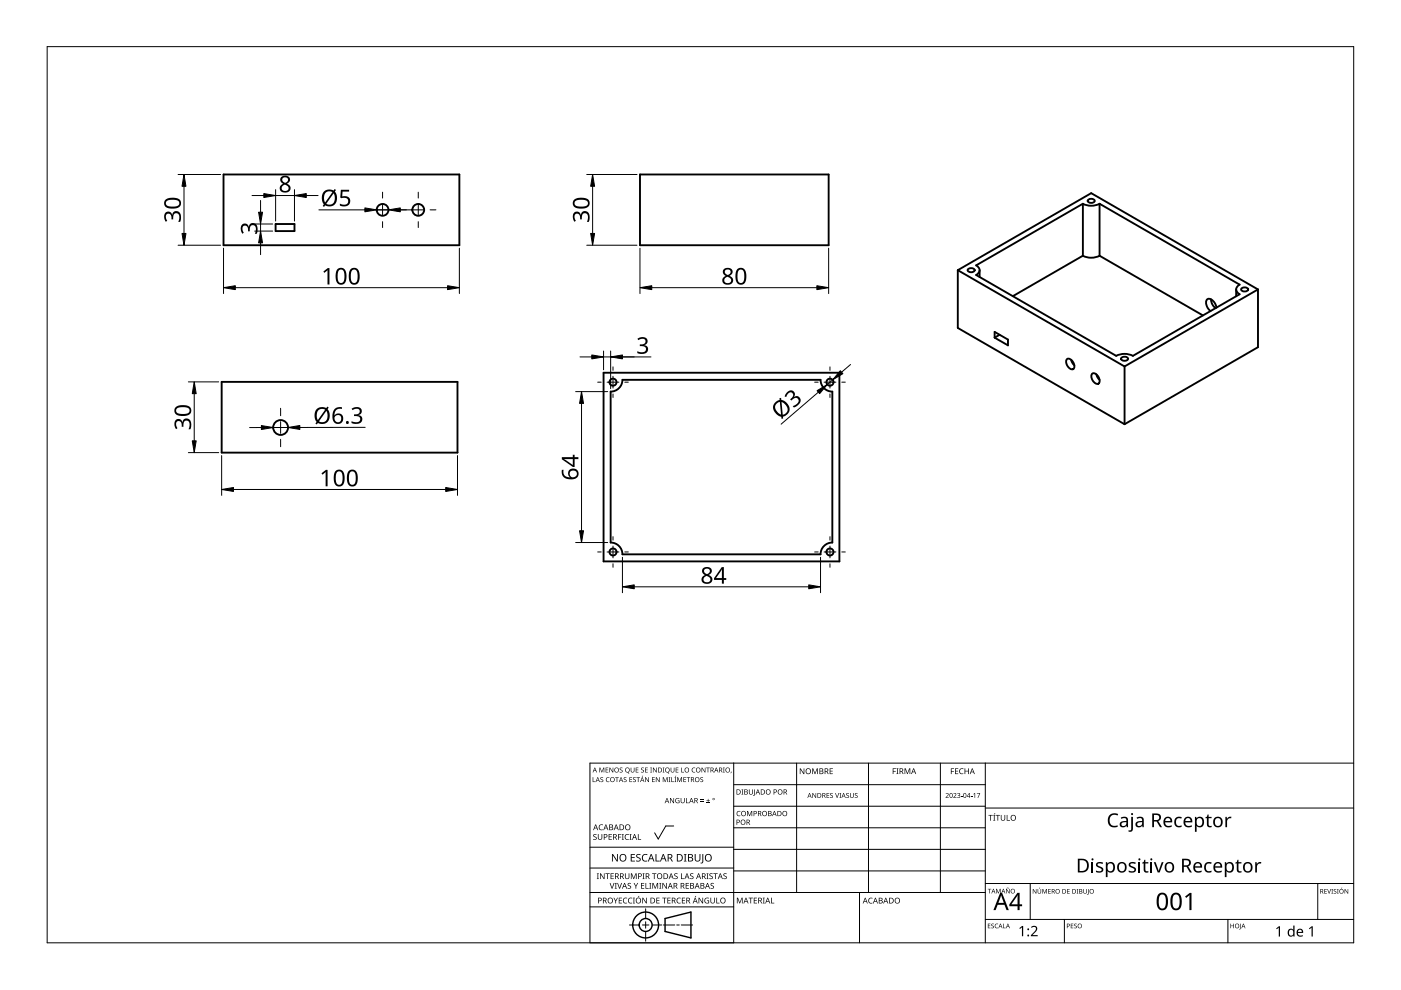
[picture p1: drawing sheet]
<svg xmlns="http://www.w3.org/2000/svg" width="297mm" height="210mm" viewBox="0 0 297 210" stroke-linecap="round" stroke-linejoin="round" font-family="sans-serif">
<g fill="none" stroke="#000" stroke-width=".4">
<path d="M47.4 37h50v15h-50zM135.7 37h40v15h-40zM58.4 47.5h4v1.5h-4zM203.1 57.3v12.2l35.3 20.4M203.1 57.3l28.3-16.3 35.3 20.4M203.1 57.3l35.3 20.4M205.2 57.1l.7-.2a.54 .54 0 0 1 .7 .6l-.7 .2a.54 .54 0 0 1-.7-.6zM207.7 57.3v1.4M229.6 54.2a3.9 3.9 0 0 0 3.5 0M229.6 43.2l-22.6 13.1a1.08 1.08 0 0 1 .7 1 1.08 1.08 0 0 1-.7 1l29.7 17.2a3.9 3.9 0 0 1 3.5 0l22.6-13.1a1.08 1.08 0 0 1-.7-1 1.08 1.08 0 0 1 .7-1.1l-29.7-17.1M229.6 43.2v11M229.6 54.2l-14.9 8.6"/>
<path d="M230.7 42.4l.7-.2a.54 .54 0 0 1 .6 .6l-.6 .2a.54 .54 0 0 1-.7-.6zM233.1 43.2a3.9 3.9 0 0 1-3.5 0M233.1 54.2l21.9 12.7M233.1 43.2v11M128 79h50v40h-50zM210.9 70.4l2.8 1.6v1.2l-2.8-1.6zM211.9 71l-1 .6M226.3 76.1a1.44 1.44 0 0 1 1.2 2.2 1.44 1.44 0 0 1-1.2-2.2zM227.1 76.3l.3 .6 .4 .5M231.6 79.2a1.44 1.44 0 0 1 1.3 2.1 1.44 1.44 0 0 1-1.3-2.1zM232.5 79.4l.2 .6 .4 .5M237.7 75.9l.7-.3a.54 .54 0 0 1 .7 .6l-.7 .3a.54 .54 0 0 1-.7-.6z"/>
<path d="M238.4 77.7v12.2M256.8 63.5l.3 1.1 .6 .7M257.9 65.2a1.88 1.88 0 0 0-1.9-1.8 1.88 1.88 0 0 0 .6 2.6M262.1 61.4v1.4M263.2 61.2l.7-.3a.54 .54 0 0 1 .7 .6l-.7 .3a.54 .54 0 0 1-.7-.6zM266.7 61.4v12.2l-28.3 16.3M266.7 61.4l-28.3 16.3M47 81h50v15h-50zM132 80.5h42a2.5 2.5 0 0 0 2.5 2.5v32a2.5 2.5 0 0 0-2.5 2.5h-42a2.5 2.5 0 0 0-2.5-2.5v-32a2.5 2.5 0 0 0 2.5-2.5z"/>
<circle cx="81.1" cy="44.5" r="1.25"/>
<circle cx="88.7" cy="44.5" r="1.25"/>
<circle cx="59.5" cy="90.6" r="1.58"/>
<circle cx="130" cy="81" r=".75"/>
<circle cx="176" cy="81" r=".75"/>
<circle cx="130" cy="117" r=".75"/>
<circle cx="176" cy="117" r=".75"/>
</g>
<path d="M10 9.9h277v190h-277z" fill="none" stroke="#000" stroke-width=".21"/>
<g fill="none" stroke="#000" stroke-width=".21">
<path d="M125.1 179.6h30.5M142.8 175.1h-1.6l-1.6 2.8-.8-1.3M155.6 161.8v38.1h-30.5v-38.1h161.9M155.6 166.4h53.3M155.6 170.9h53.3M155.6 175.5h53.3M168.9 161.8v27.4M184.1 161.8v27.4M199.4 161.8v27.4M208.9 161.8v38.1M208.9 171.3h78.1M125.1 192.3h30.5"/>
<path d="M125.1 189.2h83.8M125.1 184h30.5M133.5 196.1h2M136.2 196.1h1.4M136.9 192.7v2M136.9 195.4v1.4M136.9 197.5v2M138.3 196.1h2M140.7 196.1h2.4M143.5 196.1h.5M144.4 196.1h2.4M155.6 180.1h53.3"/>
<path d="M155.6 184.7h53.3M182.2 189.2v10.7M208.9 194.9h78.1M208.9 187.3h78.1M218.4 187.3v7.6M225.7 194.9v5M260.3 194.9v5M279.4 187.3v7.6"/>
</g>
<g fill="#000">
<path d="M125.7 164.8h.1v.9h.4v.1h-.5zM125.8 177l.5-.2 .2 .1-.1 .1a.25 .25 0 0 0-.3-.1 .25 .25 0 0 0 0 .4 .4 .4 0 0 1 .4 .3 .4 .4 0 0 1-.2 .5 .4 .4 0 0 1-.5-.2 .27 .27 0 0 0 .5 .1 .27 .27 0 0 0-.1-.5l-.4-.2zM127.1 175l.4-.2 .4 .1-.1 .1a.49 .49 0 0 0-.7 .4 .49 .49 0 0 0 .7 .4 .57 .57 0 0 1-.8 0 .57 .57 0 0 1 0-.8zM127.1 162.7h.2l.3 .9 .3-.9h.2v1.1h-.1v-.9l-.5 .9-.3-.9v.9h-.1zM126.8 176.8h.1v.8a.32 .32 0 0 0 .3 .3 .32 .32 0 0 0 .3-.3v-.8h.2v.8a.47 .47 0 0 1-.5 .5 .47 .47 0 0 1-.4-.5zM127.3 164.9l.4-.1h.2v.1a.25 .25 0 0 0-.4 0 .25 .25 0 0 0-.1 .3 .25 .25 0 0 0 .4 .1 .32 .32 0 0 1 0 .5 .32 .32 0 0 1-.5-.1 .25 .25 0 0 0 .3 .1 .25 .25 0 0 0 .1-.4l-.4-.2zM128.6 164.9l.4-.1h.2v.1a.41 .41 0 0 0-.6 .4 .41 .41 0 0 0 .6 .4 .49 .49 0 0 1-.7-.1 .49 .49 0 0 1 .1-.7zM128.4 162.7h.6v.2h-.5v.3h.5v.1h-.5v.4h.5v.1h-.6zM129 176.8h.7v.2h-.5v.4h.5v.1h-.5v.4h.5v.2h-.7zM129.2 162.7h.2l.5 .9v-.9h.1v1.1h-.1l-.6-.9v.9h-.1zM130.4 164.8h.8v.1h-.3v.9h-.2v-.9h-.3zM131 176.8h.7v.2h-.5v.4h.5v.1h-.5v.6h-.2z"/>
<path d="M131.4 162.8l.4-.1 .2 .1v.1a.25 .25 0 0 0-.4-.1 .25 .25 0 0 0-.1 .4 .25 .25 0 0 0 .4 .1 .32 .32 0 0 1 0 .5 .32 .32 0 0 1-.5-.2 .25 .25 0 0 0 .3 .1 .25 .25 0 0 0 .1-.3l-.4-.3zM131.8 176.8h.5l-.2 .2v.9l.2 .2h-.5l.2-.2v-.9zM132.3 164.9l.3-.1h.2v.1a.25 .25 0 0 0-.3 0 .25 .25 0 0 0-.1 .3 .25 .25 0 0 0 .3 .1 .32 .32 0 0 1 0 .5 .32 .32 0 0 1-.5-.1 .25 .25 0 0 0 .4 .1 .25 .25 0 0 0 0-.4l-.3-.2zM132.6 177l.4-.2 .4 .1-.1 .1a.49 .49 0 0 0-.7 .5 .49 .49 0 0 0 .7 .4 .57 .57 0 0 1-.8 0 .57 .57 0 0 1 .1-.8zM133.5 176.8h.4l-.1 .2v.9l.1 .2h-.4l.1-.2v-.9zM133.4 164.8h.6v.1h-.4v.3h.4v.1h-.4v.4h.4v.1h-.6zM133.7 162.7h.2v.7a.27 .27 0 0 0 .2 .3 .27 .27 0 0 0 .3-.3v-.7h.1v.7a.4 .4 0 0 1-.4 .4 .4 .4 0 0 1-.4-.4zM134.2 164.9l.4-.1h.2v.1a.25 .25 0 0 0-.4 0 .25 .25 0 0 0 0 .3 .25 .25 0 0 0 .3 .1 .32 .32 0 0 1 0 .5 .32 .32 0 0 1-.5-.1 .25 .25 0 0 0 .3 .1 .25 .25 0 0 0 .1-.4l-.4-.2zM135.2 176.8h.2v1.1h.5v.2h-.7zM134.8 162.7h.6v.2h-.5v.3h.4v.1h-.4v.4h.5v.1h-.6zM134.9 164.8h.8v.1h-.3v.9h-.2v-.9h-.3zM136.2 164.5h.2l-.3 .2z"/>
<path d="M136 162.8l.3-.1 .2 .1v.1a.25 .25 0 0 0-.4-.1 .25 .25 0 0 0 0 .4 .25 .25 0 0 0 .3 .1 .32 .32 0 0 1 0 .5 .32 .32 0 0 1-.5-.2 .25 .25 0 0 0 .4 .1 .25 .25 0 0 0 0-.3l-.4-.3zM136.8 162.7h.5v.2h-.4v.3h.4v.1h-.4v.4h.4v.1h-.5zM136.8 164.8h.1l.6 .8v-.8h.1v1h-.2l-.5-.8v.8h-.1zM137.9 162.7h.3l-.1 .1v.9l.1 .1h-.3l.1-.1v-.9zM138.2 164.8h.6v.1h-.4v.3h.4v.1h-.4v.4h.4v.1h-.6zM138.4 162.7h.2l.5 .9v-.9h.1v1.1h-.1l-.6-.9 .1 .9h-.2zM139.1 164.8h.1l.6 .8-.1-.8h.2v1h-.2l-.5-.8v.8h-.1zM140.5 162.7h.4l-.1 .1v.9l.1 .1h-.4l.1-.1v-.9zM140.5 164.8h.2l.3 .8 .4-.8h.2v1h-.2v-.9l-.4 .9-.4-.9v.9h-.1zM141.8 164.8h.3l-.1 .1v.8l.1 .1h-.3l.1-.1v-.8zM142.3 164.8h.2v.9h.4v.1h-.6zM142.1 169.2h.1l.6 .9v-.9h.1v1.1h-.1l-.6-.9v.9h-.1z"/>
<path d="M142.2 162.7h.1v.7a.27 .27 0 0 0 .3 .3 .27 .27 0 0 0 .3-.3v-.7h.1v.7a.4 .4 0 0 1-.4 .4 .4 .4 0 0 1-.4-.4zM143.2 164.5h.2l-.3 .2zM143 164.8h.4l-.1 .1v.8l.1 .1h-.4l.1-.1v-.8zM143.3 169.3l.5-.1 .3 .1-.1 .1a.45 .45 0 0 0-.7 .3 .45 .45 0 0 0 .6 .5v-.4h-.2v-.1h.4v.6a.6 .6 0 0 1-.8-.2 .6 .6 0 0 1 0-.8zM143.3 162.7h.5v.2h-.4v.3h.4v.1h-.4v.4h.4v.1h-.5zM143.6 164.8h.2l.3 .8 .3-.8h.2v1h-.1v-.9l-.5 .9-.3-.9v.9h-.1zM144.4 162.7h.2v1h.4v.1h-.6zM144.3 169.2h.2v.7a.28 .28 0 0 0 .2 .3 .28 .28 0 0 0 .3-.3v-.7h.2v.7a.42 .42 0 0 1-.5 .4 .42 .42 0 0 1-.4-.4zM145.4 169.2h.2v1h.5v.1h-.7zM144.9 164.8h.6v.1h-.5v.3h.4v.1h-.4v.4h.5v.1h-.6zM145.6 164.8h.7v.1h-.3v.9h-.1v-.9h-.3zM146.8 162.9l.3-.2 .3 .1v.1a.41 .41 0 0 0-.6 .4 .41 .41 0 0 0 .6 .3 .49 .49 0 0 1-.7 0 .49 .49 0 0 1 .1-.7z"/>
<path d="M148.5 169.9h.7v.1h-.7zM148.5 169.5h.7v.2h-.7zM148.5 164.9l.4-.1h.2l-.1 .1a.25 .25 0 0 0-.3 0 .25 .25 0 0 0-.1 .3 .25 .25 0 0 0 .4 .1 .32 .32 0 0 1-.1 .5 .32 .32 0 0 1-.4-.1 .25 .25 0 0 0 .3 .1 .25 .25 0 0 0 .1-.4l-.4-.2zM148.7 162.7h.2l.5 .9v-.9h.2v1.1h-.2l-.5-.9v.9h-.2zM149.8 170.2h.7v.1h-.7zM149.7 162.7h.8v.2h-.3v.9h-.2v-.9h-.3zM150.1 169.4l.1 .3h.3l-.3 .1v.3l-.1-.3h-.3l.3-.1zM153.3 162.7h.4l-.2 .1v.9l.2 .1h-.4l.1-.1v-.9zM155 163.6h.1l-.2 .4zM156.3 172.1l.4-.2 .3 .1-.1 .1a.44 .44 0 0 0-.6 .4 .44 .44 0 0 0 .7 .4 .52 .52 0 0 1-.8-.1 .52 .52 0 0 1 .1-.7zM157.2 167.4h.4l-.1 .1v.9l.1 .1h-.4l.1-.1v-.9zM158.4 171.9h.2l.3 .9 .4-.9h.2v1.1h-.2l.1-.9-.5 .9-.4-.9v.9h-.1z"/>
<path d="M158.8 167.4h.1v.7a.28 .28 0 0 0 .3 .3 .28 .28 0 0 0 .3-.3v-.7h.1v.7a.42 .42 0 0 1-.4 .4 .42 .42 0 0 1-.4-.4zM159.9 167.4h.1v1.1l-.3 .3-.1-.2 .3-.1zM169.6 162.9h.2l.6 1v-1h.1v1.2h-.1l-.7-1v1h-.1zM172.2 162.9h.2l.4 1 .4-1h.2v1.2h-.1v-1l-.4 1h-.2l-.4-1v1h-.1zM172.2 168.1h.2l.5 .9v-.9h.1v1.1h-.1l-.6-.9 .1 .9h-.2zM175.2 168.1h.6v.2h-.4v.3h.4v.1h-.4v.4h.4v.1h-.6zM175.9 162.9h.7v.1h-.5v.4h.4v.2h-.4v.4h.5v.1h-.7zM176 168.2l.4-.1 .2 .1v.1a.25 .25 0 0 0-.4-.1 .25 .25 0 0 0-.1 .4 .25 .25 0 0 0 .4 .1 .32 .32 0 0 1 0 .5 .32 .32 0 0 1-.5-.2 .25 .25 0 0 0 .3 .1 .25 .25 0 0 0 .1-.3l-.4-.3zM177.1 168.1h.1l.3 .9 .3-.9h.1l-.3 1.1h-.2zM178 168.1h.3l-.1 .1 .1 1h-.3l.1-.1zM179.5 168.2l.3-.1 .2 .1v.1a.25 .25 0 0 0-.4-.1 .25 .25 0 0 0 0 .4 .25 .25 0 0 0 .3 .1 .32 .32 0 0 1 0 .5 .32 .32 0 0 1-.5-.2 .25 .25 0 0 0 .3 .1 .25 .25 0 0 0 .1-.3l-.4-.3zM180.2 168.1h.2v.7a.26 .26 0 0 0 .2 .3 .26 .26 0 0 0 .3-.3v-.7h.1v.7a.39 .39 0 0 1-.4 .4 .39 .39 0 0 1-.4-.4z"/>
<path d="M181.3 168.2l.3-.1 .2 .1v.1a.25 .25 0 0 0-.3-.1 .25 .25 0 0 0-.1 .4 .25 .25 0 0 0 .3 .1 .32 .32 0 0 1 0 .5 .32 .32 0 0 1-.5-.2 .25 .25 0 0 0 .4 .1 .25 .25 0 0 0 0-.3l-.3-.3zM189.3 162.9h.6v.1h-.5v.5h.5v.1h-.5v.5h-.1zM190.1 162.9h.4l-.1 .1v1l.1 .1h-.4l.1-.1v-1zM191.8 162.9h.2l.4 1 .4-1h.2v1.2h-.2l.1-1-.5 1h-.1l-.4-1.1v1.1h-.1zM200.5 168.3a.37 .37 0 0 1 .6 0 .37 .37 0 0 1-.2 .5l-.3 .3h.6v.1h-.7l.3-.4a.27 .27 0 0 0 .2-.4 .27 .27 0 0 0-.4-.1zM201.6 162.9h.7v.1h-.5v.5h.4v.1h-.4v.5h-.2zM202.1 168.3a.37 .37 0 0 1 .6 0 .37 .37 0 0 1-.2 .5l-.2 .3h.5v.1h-.7l.3-.4a.27 .27 0 0 0 .3-.4 .27 .27 0 0 0-.5-.1zM202.5 162.9h.7v.1h-.6v.4h.5v.2h-.5v.4h.6v.1h-.7zM202.9 168.2a.32 .32 0 0 1 .5-.1 .32 .32 0 0 1 0 .5 .33 .33 0 0 1 .1 .6 .33 .33 0 0 1-.6-.2 .26 .26 0 0 0 .4 .1 .26 .26 0 0 0 .1-.4l-.3-.1a.23 .23 0 0 0 .3-.1 .23 .23 0 0 0-.1-.3 .23 .23 0 0 0-.3 .1zM203.7 168.7h.4v.1h-.4zM203.5 163.1l.5-.2 .3 .1-.1 .1a.49 .49 0 0 0-.7 .4 .49 .49 0 0 0 .7 .5 .57 .57 0 0 1-.8-.1 .57 .57 0 0 1 .1-.8zM204.5 162.9h.2v.5h.6v-.5h.1v1.2h-.1v-.5h-.6v.5h-.2z"/>
<path d="M205.8 168.7h.4v.1h-.4zM206.4 168.4l.3-.3v1.1h-.1v-.9zM207.1 168.1h.7l-.4 1.1h-.1l.4-.9h-.6zM209.6 172.8h.9v.1h-.4v1.1h-.1v-1.1h-.4zM210.9 172.4h.1l-.3 .3zM210.6 172.8h.4l-.1 .1v1l.1 .1h-.4l.1-.1v-1zM211.1 172.8h.9v.1h-.4v1.1h-.1v-1.1h-.4zM212.2 172.8h.1v.8a.32 .32 0 0 0 .4 .3 .32 .32 0 0 0 .3-.3v-.8h.1v.8a.47 .47 0 0 1-.4 .4 .47 .47 0 0 1-.5-.4zM213.4 172.8h.2v1.1h.5v.1h-.7zM235.2 172.8a1.63 1.63 0 0 1 1.9-.2l-.2 .3a1.14 1.14 0 0 0-1.4 .1 1.14 1.14 0 0 0-.2 1.4 1.11 1.11 0 0 0 1.7 .6v.3a1.52 1.52 0 0 1-2-.5 1.52 1.52 0 0 1 .2-2zM239.8 173.2h.4v2.5a.62 .62 0 0 1-.9 .6v-.3h.4l.1-.2zM249.2 173.5l.6-.3 .8 .1-.1 .3-.2-.1a.8 .8 0 0 0-1 .9 .8 .8 0 0 0 1.2 .6v.3a1.14 1.14 0 0 1-1.4-.3 1.14 1.14 0 0 1 .1-1.5z"/>
<path d="M256 172.7h.2v.5h.7v.3h-.7v1.2l.2 .4h.5v.3a.67 .67 0 0 1-1-.7v-1.2h-.3v-.2l.3-.1zM259.8 173.2h.3l.1 .4 .3-.4h.6l-.1 .3h-.4l-.4 .3v1.6h-.4zM126.5 185.2h.5l-.2 .1v1l.2 .1h-.5l.2-.1v-1zM127.2 185.2h.2l.6 1v-1h.2v1.2h-.2l-.7-1 .1 1h-.2zM128.4 185.2h.9v.1h-.4v1.1h-.2v-1.1h-.3zM129.3 187.2h.1l.4 1.1 .3-1.1h.2l-.5 1.2h-.1zM129.5 185.2h.6v.1h-.5v.4h.5v.1h-.5v.4h.5v.2h-.6zM130.1 190.3h.1l.3 .6 .4-.6h.1l-.4 .8v.4h-.1v-.4zM130.3 187.2h.5l-.2 .1v1l.2 .1h-.5l.2-.1v-1zM130.9 187.2h.1l.4 1.1 .3-1.1h.2l-.5 1.2h-.1zM129.7 181.1h.3l.8 1.3v-1.3h.2v1.6h-.2l-.9-1.4v1.4h-.2zM131.2 190.3h.7v.2h-.6v.3h.5v.2h-.5v.4h.6v.1h-.7z"/>
<path d="M132.2 190.5l.5-.2 .3 .1-.1 .1a.49 .49 0 0 0-.7 .5 .49 .49 0 0 0 .7 .4 .57 .57 0 0 1-.8-.1 .57 .57 0 0 1 .1-.8zM132.5 185.2h.2v.8a.32 .32 0 0 0 .3 .3 .32 .32 0 0 0 .3-.3v-.8h.1v.8a.47 .47 0 0 1-.4 .4 .47 .47 0 0 1-.5-.5zM133.3 190.5l.4-.2 .4 .1-.1 .1a.49 .49 0 0 0-.7 .5 .49 .49 0 0 0 .7 .4 .57 .57 0 0 1-.8-.1 .57 .57 0 0 1 .1-.8zM133.1 187.3l.4-.1 .3 .1-.1 .1a.25 .25 0 0 0-.3-.1 .25 .25 0 0 0-.1 .4 .4 .4 0 0 1 .5 .3 .4 .4 0 0 1-.3 .5 .4 .4 0 0 1-.5-.3l.1 .1a.27 .27 0 0 0 .5 0 .27 .27 0 0 0-.1-.4l-.4-.2zM133.8 185.2h.2l.4 1 .3-1h.3v1.2h-.2v-1.1l-.4 1.1h-.1l-.4-1.1v1.1h-.1zM133.7 181.1h.9v.2h-.7v.4h.7v.2h-.7v.6h.7v.2h-.9zM134.2 190.3h.4l-.1 .2v.9l.1 .1h-.4l.1-.1v-.9zM134.3 187.2h.2l.3 .6 .3-.6h.2l-.4 .8v.4h-.2v-.4zM135.4 190h.2l-.4 .2zM135 181.2l.3-.1h.5l-.1 .2a.33 .33 0 0 0-.6 .1 .33 .33 0 0 0 .4 .4 .49 .49 0 0 1 .3 .7 .49 .49 0 0 1-.8 .2l-.1-.1v-.2l.2 .1a.35 .35 0 0 0 .6-.2 .35 .35 0 0 0-.5-.4l-.3-.3zM135.9 187.2h.7v.1h-.5v.4h.5v.2h-.5v.4h.5v.1h-.7zM136.2 185.2h.5l-.2 .1v1l.2 .1h-.5l.2-.1v-1z"/>
<path d="M136.3 181.3l.6-.2h.4l-.1 .2a.63 .63 0 0 0-.9 .6 .63 .63 0 0 0 .9 .5v.2a.83 .83 0 0 1-1-.3 .83 .83 0 0 1 .1-1zM136.9 187.2h.1v1.1h.5v.1h-.6zM136.2 190.3h.2l.6 1v-1h.1v1.2h-.1l-.7-1v1h-.1zM137.6 187.2h.5l-.2 .1v1l.2 .1h-.5l.2-.1v-1zM138.3 185.2h.9v.1h-.4v1.1h-.2v-1.1h-.3zM138.3 187.2h.2l.4 1 .4-1h.2v1.2h-.1v-1l-.4 1h-.1l-.4-1v1h-.2zM139 181.1h.2v1.4h.7v.2h-.9zM139.2 190.3h.6v.2h-.5v.3h.5v.2h-.5v.4h.5v.1h-.6zM139.8 187.2h.4l-.1 .1v1l.1 .1h-.4l.1-.1v-1zM140.4 190.3h.9v.2h-.4v1h-.1v-1h-.4zM140.4 187.2h.2l.7 1v-1h.1v1.2h-.2l-.6-1v1h-.2zM141.5 190.3h.7v.2h-.6v.3h.5v.2h-.5v.4h.6v.1h-.7z"/>
<path d="M143.1 185.2h.4h.2l-.1 .1a.25 .25 0 0 0-.4-.1 .25 .25 0 0 0 0 .4 .4 .4 0 0 1 .5 .3 .4 .4 0 0 1-.3 .5 .4 .4 0 0 1-.5-.2h.1a.31 .31 0 0 0 .4 .1 .31 .31 0 0 0 .1-.4 .31 .31 0 0 0-.4-.1l-.1-.3zM143.6 190.5l.4-.2 .4 .1-.1 .1a.49 .49 0 0 0-.7 .5 .49 .49 0 0 0 .7 .4 .57 .57 0 0 1-.8-.1 .57 .57 0 0 1 0-.8zM144.4 185.2h.1v1h.6v.2h-.7zM144.6 190.3h.7v.2h-.6v.3h.5v.2h-.5v.4h.6v.1h-.7zM145 181.1h.6l-.2 .1v1.3l.2 .2h-.6l.2-.2v-1.3zM145.4 187.2h.7v.1h-.6v.4h.5v.2h-.5v.4h.6v.1h-.7zM146.4 185.3l.4-.1h.2v.1a.25 .25 0 0 0-.4-.1 .25 .25 0 0 0 0 .4 .4 .4 0 0 1 .4 .3 .4 .4 0 0 1-.2 .5 .4 .4 0 0 1-.5-.2h.1a.27 .27 0 0 0 .4 .1 .27 .27 0 0 0-.1-.4l-.4-.3zM147.5 190h.1l-.3 .2zM147.3 181.1h.2v1a.41 .41 0 0 0 .4 .4 .41 .41 0 0 0 .4-.4v-1h.2v1a.61 .61 0 0 1-.6 .6 .61 .61 0 0 1-.6-.6zM148.9 181.1h.2l-.1 1.8a.27 .27 0 0 1-.2 .2 .27 .27 0 0 1-.3-.2l.4-.1zM148.1 190.3h.2l.6 1v-1h.2v1.2h-.2l-.7-1v1h-.1zM149.5 190.5l.6-.2 .2 .1v.1a.5 .5 0 0 0-.8 .4 .5 .5 0 0 0 .7 .5v-.4h-.3v-.1h.4v.6a.66 .66 0 0 1-.8-.1 .66 .66 0 0 1 0-.9z"/>
<path d="M149.8 185.2h.4l-.1 .1v1l.1 .1h-.4l.1-.1v-1zM150.5 185.3l.4-.1h.2v.1a.25 .25 0 0 0-.4-.1 .25 .25 0 0 0 0 .4 .4 .4 0 0 1 .4 .3 .4 .4 0 0 1-.2 .5 .4 .4 0 0 1-.5-.2h.1a.27 .27 0 0 0 .4 .1 .27 .27 0 0 0-.1-.4l-.4-.3zM150.7 187.3l.4-.1 .3 .1-.1 .1a.25 .25 0 0 0-.4-.1 .25 .25 0 0 0 0 .4 .4 .4 0 0 1 .5 .3 .4 .4 0 0 1-.3 .5 .4 .4 0 0 1-.5-.3l.1 .1a.27 .27 0 0 0 .4 0 .27 .27 0 0 0 0-.4l-.4-.2zM150.6 190.3h.2v.8a.32 .32 0 0 0 .3 .3 .32 .32 0 0 0 .3-.3v-.8h.2v.8a.47 .47 0 0 1-.5 .5 .47 .47 0 0 1-.5-.5zM151.2 185.2h1v.1h-.4v1.1h-.2v-1.1h-.4zM151.9 190.3h.1v1.1h.6v.1h-.7zM153.4 185.3l.4-.1h.3l-.1 .1a.25 .25 0 0 0-.3-.1 .25 .25 0 0 0-.1 .4 .4 .4 0 0 1 .5 .3 .4 .4 0 0 1-.3 .5 .4 .4 0 0 1-.5-.2h.1a.27 .27 0 0 0 .5 .1 .27 .27 0 0 0-.1-.4l-.4-.3zM156.2 190.3h.3l.3 1 .4-1h.3v1.2h-.2v-1l-.4 1h-.1l-.4-1v1h-.2zM158.7 190.3h.9v.2h-.3v1h-.2v-1h-.4zM159.8 190.3h.7v.2h-.5v.3h.5v.2h-.5v.4h.5v.1h-.7zM161.7 190.3h.5l-.2 .2v.9l.2 .1h-.5l.2-.1v-.9zM163.5 190.3h.1v1.1h.6v.1h-.7z"/>
<path d="M184.2 190.5l.5-.2 .3 .1v.1a.49 .49 0 0 0-.8 .5 .49 .49 0 0 0 .8 .4 .57 .57 0 0 1-.8 0 .57 .57 0 0 1 0-.8zM209.4 188.5h.8l-.3 .1v.8h-.2v-.8zM209.4 195.8h.6l-.4 .1v.3h.4l-.4 .2v.3l.4 .1h-.6zM210.2 195.9l.3-.1 .2 .2a.24 .24 0 0 0-.3-.1 .24 .24 0 0 0-.1 .3 .24 .24 0 0 0 .3 .1 .31 .31 0 0 1 0 .5 .31 .31 0 0 1-.5-.1 .23 .23 0 0 0 .4 .1 .23 .23 0 0 0 0-.4l-.3-.2zM211 196l.4-.2 .2 .1v.1a.39 .39 0 0 0-.6 .3 .39 .39 0 0 0 .6 .4 .46 .46 0 0 1-.7-.1 .46 .46 0 0 1 .1-.6zM211.2 188.5h.2l.3 .8 .3-.8h.2v.9h-.2v-.8l-.4 .8-.3-.8v.8h-.1zM212.7 195.8h.1v.9l.4 .1h-.5zM213.5 188.3l.4-.1-.1 .2h-.4zM213.3 188.5h.1l.6 .8v-.8h.1v.9h-.2l-.5-.8v.8h-.1zM216.1 196.8l.6-.5h.2v2.2h-.2v-1.9l-.4 .4zM219 188.5h.1l.5 .8v-.8h.1v1h-.1l-.5-.8v.8h-.1zM218.6 196.5a.76 .76 0 0 1 1.2 0 .76 .76 0 0 1-.3 1.2l-.6 .6h1.1v.2h-1.4v-.2l.7-.8a.52 .52 0 0 0 .3-.8 .52 .52 0 0 0-.9 0z"/>
<path d="M220.4 188.2h.1l-.2 .2zM220 188.5h.1v.6a.25 .25 0 0 0 .3 .3 .25 .25 0 0 0 .2-.3v-.6h.1v.6a.37 .37 0 0 1-.3 .4 .37 .37 0 0 1-.4-.4zM221 188.5h.2l.3 .8 .3-.8h.2v1h-.2l.1-.9-.5 .9-.3-.9v.9h-.1zM222.2 188.5h.6l-.4 .1v.3h.4l-.4 .1v.4l.4 .1h-.6zM226.2 188.5h.6l-.4 .1v.3h.4l-.4 .1v.4l.4 .1h-.6zM227 195.8h.6l-.5 .1v.3h.4l-.4 .2v.3l.5 .1h-.6zM227.8 195.9l.3-.1 .2 .2a.24 .24 0 0 0-.4-.1 .24 .24 0 0 0 0 .3 .24 .24 0 0 0 .3 .1 .31 .31 0 0 1 0 .5 .31 .31 0 0 1-.5-.1 .23 .23 0 0 0 .4 .1 .23 .23 0 0 0 0-.4l-.3-.2zM228.3 188.5h.3l-.1 .1 .1 .9h-.3l.1-.1zM229.7 188.5h.1v.6a.25 .25 0 0 0 .3 .3 .25 .25 0 0 0 .2-.3v-.6h.1v.6a.37 .37 0 0 1-.3 .4 .37 .37 0 0 1-.4-.4zM230.7 188.5h.1v1l-.3 .2v-.1l.2-.1zM232.5 183a1.29 1.29 0 0 1 1.4-.1l-.1 .3-.5-.1a.35 .35 0 0 0-.6 .1 .35 .35 0 0 0 .4 .5h.2a.66 .66 0 0 1 .6 .8 .66 .66 0 0 1-.8 .5l-.7-.1v-.3l.7 .1 .4-.2v-.3l-.6-.3a.58 .58 0 0 1-.4-.9zM239.4 183a1.29 1.29 0 0 1 1.4-.1l-.1 .3-.5-.1a.35 .35 0 0 0-.5 .1 .35 .35 0 0 0 .3 .5h.2a.66 .66 0 0 1 .7 .8 .66 .66 0 0 1-.9 .5l-.7-.1v-.3l.7 .1 .5-.2v-.3l-.7-.3a.58 .58 0 0 1-.4-.9z"/>
<path d="M242.6 182.3h.2v.5h.7v.3h-.7v1.2l.2 .4h.5v.3a.67 .67 0 0 1-1-.7v-1.2h-.3v-.2l.3-.1zM244.6 182.8h.4l.7 1.9 .6-1.9h.4l-.8 2.2h-.4zM251.3 190.1l.9-.8h.4v3.7h-.4v-3.2l-.7 .6zM255.6 183l.6-.2 .7 .1-.1 .3-.1-.1a.79 .79 0 0 0-1 .9 .79 .79 0 0 0 1.2 .6v.3a1.14 1.14 0 0 1-1.5-.3 1.14 1.14 0 0 1 .2-1.5zM260.9 195.8h.1v.4h.5v-.4h.1v1h-.1v-.4h-.5v.4h-.1zM262.9 195.8h.2v1.1l-.3 .2-.1-.2 .2-.1zM262.4 182.3h.2v.5h.6v.3h-.6v1.2l.2 .4h.4v.3a.67 .67 0 0 1-1-.7v-1.2h-.3v-.2l.3-.1zM266.1 182.8h.3l.1 .4 .4-.4h.5v.3h-.5l-.3 .3-.1 1.6h-.4zM270.6 196.8l.6-.4h.2v2.2h-.3v-1.9l-.4 .3zM277.5 196.8l.6-.4h.2v2.2h-.2v-1.9l-.4 .3zM280.8 188.5h.5l-.4 .1v.3h.4l-.4 .1v.4l.4 .1h-.5zM281.4 188.5h.1l.3 .8 .3-.8h.1l-.3 1h-.2z"/>
<path d="M282.3 188.5h.3l-.1 .1 .1 .9h-.3l.1-.1zM282.8 188.6l.3-.1 .2 .1a.24 .24 0 0 0-.3 0 .24 .24 0 0 0-.1 .3 .24 .24 0 0 0 .3 .1 .31 .31 0 0 1 0 .5 .31 .31 0 0 1-.5-.2 .23 .23 0 0 0 .4 .1 .23 .23 0 0 0 0-.3l-.3-.2zM283.5 188.5h.3l-.1 .1 .1 .9h-.3l.1-.1zM284.4 188.2h.2l-.3 .2zM285.1 188.5h.1l.5 .8v-.8h.1v1h-.1l-.5-.8v.8h-.1z"/>
<path d="M126.1 162.7l.5 1.1-.3-.3h-.4l-.3 .3zM126.1 162.9l-.2 .4h.4z"/>
<path d="M126.2 174.8h.2l.4 1.2h-.1l-.2-.4h-.5l-.1 .4h-.2zM126.3 175l-.2 .5h.4z"/>
<path d="M126.7 164.8l.5 1-.3-.3h-.4l-.2 .3zM126.7 164.9l-.1 .5h.3z"/>
<path d="M128 176.8h.3a.41 .41 0 0 1 .5 .5 .41 .41 0 0 1-.6 .3v.5h-.2zM128.2 177v.5a.29 .29 0 0 0 .4-.3 .29 .29 0 0 0-.4-.2z"/>
<path d="M128.4 174.8h.1l.5 1.2h-.2l-.1-.4h-.5l-.1 .4h-.2zM128.5 175l-.2 .5h.3z"/>
<path d="M129.2 174.8h.3a.31 .31 0 0 1 .5 .2 .31 .31 0 0 1-.3 .4 .33 .33 0 0 1 .3 .4 .33 .33 0 0 1-.4 .2h-.4zM129.3 175.4v.5h.3a.23 .23 0 0 0 .2-.2 .23 .23 0 0 0-.2-.3zM129.3 174.9v.4h.2a.21 .21 0 0 0 .3-.2 .21 .21 0 0 0-.3-.2z"/>
<path d="M130 176.8h.3a.35 .35 0 0 1 .5 .3 .35 .35 0 0 1-.3 .4l.4 .6h-.2l-.3-.5h-.3v.5h-.1zM130.1 177v.4h.2a.23 .23 0 0 0 .3-.2 .23 .23 0 0 0-.3-.2z"/>
<path d="M129.3 165.3a.52 .52 0 0 1 1 0 .52 .52 0 0 1-1 0zM129.5 165.3a.4 .4 0 0 0 .8 0 .4 .4 0 0 0-.8 0z"/>
<path d="M130.6 174.8h.1l.5 1.2h-.2l-.1-.4h-.5l-.1 .4h-.2zM130.6 175l-.1 .5h.3z"/>
<path d="M130.2 163.3a.52 .52 0 0 1 1 0 .52 .52 0 0 1-1 0zM130.4 163.3a.4 .4 0 0 0 .8 0 .4 .4 0 0 0-.8 0z"/>
<path d="M131.6 164.8l.5 1-.2-.3h-.4l-.3 .3zM131.7 164.9l-.2 .5h.3z"/>
<path d="M131.4 174.8h.3a.61 .61 0 0 1 .6 .6 .61 .61 0 0 1-.6 .6h-.3zM131.5 174.9v1h.2a.48 .48 0 0 0 .5-.5 .48 .48 0 0 0-.5-.5z"/>
<path d="M132.7 162.9l.2-.2a.54 .54 0 0 1 .6 .4 .54 .54 0 0 1-.3 .7l.2 .2-.3-.2a.54 .54 0 0 1-.5-.3 .54 .54 0 0 1 .1-.6zM132.7 163.3a.38 .38 0 0 0 .7 0 .38 .38 0 0 0-.7 0z"/>
<path d="M132.4 175.4a.65 .65 0 0 1 1.3 0 .65 .65 0 0 1-1.3 0zM132.7 175.4a.45 .45 0 0 0 .9 0 .45 .45 0 0 0-.9 0z"/>
<path d="M134.5 176.8h.1l.5 1.3h-.2l-.1-.4h-.5l-.2 .4h-.1zM134.5 177l-.2 .5h.4z"/>
<path d="M136.1 164.8l.5 1-.2-.3h-.4l-.3 .3zM136.2 164.9l-.2 .5h.3z"/>
<path d="M139.5 162.7h.3a.52 .52 0 0 1 .6 .6 .52 .52 0 0 1-.6 .5h-.3zM139.7 162.9v.8l.3-.1 .2-.2v-.4z"/>
<path d="M141.4 169.2h.1l.4 1.1h-.1l-.2-.3h-.4l-.1 .3h-.2zM141.4 169.3l-.2 .5h.4z"/>
<path d="M141.1 162.9l.2-.2a.54 .54 0 0 1 .7 .4 .54 .54 0 0 1-.3 .7l.2 .2-.4-.2a.54 .54 0 0 1-.5-.3 .54 .54 0 0 1 .1-.6zM141.2 163.3a.38 .38 0 0 0 .7 0 .38 .38 0 0 0-.7 0z"/>
<path d="M145.1 163.3a.52 .52 0 0 1 1 0 .52 .52 0 0 1-1 0zM145.3 163.3a.38 .38 0 0 0 .7 0 .38 .38 0 0 0-.7 0z"/>
<path d="M146.5 164.8h.3a.3 .3 0 0 1 .3 .2 .3 .3 0 0 1-.2 .4l.3 .4h-.1l-.3-.4h-.2v.4h-.1zM146.6 164.9v.4h.2a.2 .2 0 0 0 .2-.2 .2 .2 0 0 0-.2-.2z"/>
<path d="M146.5 169.2h.2l.4 1.1h-.2l-.1-.3h-.4l-.2 .3h-.1zM146.6 169.3l-.2 .5h.4z"/>
<path d="M147.2 169.2h.3a.31 .31 0 0 1 .4 .2 .31 .31 0 0 1-.2 .4l.3 .5h-.2l-.2-.5h-.2v.5h-.2zM147.4 169.3v.4h.1a.21 .21 0 0 0 .3-.2 .21 .21 0 0 0-.3-.2z"/>
<path d="M147.3 165.3a.52 .52 0 0 1 1 0 .52 .52 0 0 1-1 0zM147.5 165.3a.38 .38 0 0 0 .7 0 .38 .38 0 0 0-.7 0z"/>
<path d="M147.5 163.3a.52 .52 0 0 1 1 0 .52 .52 0 0 1-1 0zM147.7 163.3a.4 .4 0 0 0 .8 0 .4 .4 0 0 0-.8 0z"/>
<path d="M150.6 162.7h.3a.3 .3 0 0 1 .4 .2 .3 .3 0 0 1-.2 .4l.3 .5h-.2l-.2-.4h-.2v.4h-.2zM150.8 162.9v.3h.1a.2 .2 0 0 0 .3-.2 .2 .2 0 0 0-.3-.1z"/>
<path d="M151.1 169.4a.24 .24 0 0 1 .4 0 .24 .24 0 0 1-.4 0zM151.2 169.4a.14 .14 0 0 0 .2 0 .14 .14 0 0 0-.2 0z"/>
<path d="M151.8 162.7l.5 1.1-.2-.3h-.4l-.3 .3zM151.9 162.9l-.2 .4h.3z"/>
<path d="M152.5 162.7h.3a.3 .3 0 0 1 .3 .2 .3 .3 0 0 1-.2 .4l.3 .5h-.1l-.3-.4h-.2v.4h-.1zM152.6 162.9v.3h.2a.2 .2 0 0 0 .2-.2 .2 .2 0 0 0-.3-.1z"/>
<path d="M153.7 163.3a.55 .55 0 0 1 1.1 0 .55 .55 0 0 1-1.1 0zM153.9 163.3a.4 .4 0 0 0 .8 0 .4 .4 0 0 0-.8 0z"/>
<path d="M156.2 173.8h.3a.37 .37 0 0 1 .4 .4 .37 .37 0 0 1-.6 .3v.4h-.1zM156.3 173.9v.4a.27 .27 0 0 0 .4-.2 .27 .27 0 0 0-.4-.2z"/>
<path d="M156.2 167.4h.3a.55 .55 0 0 1 .5 .5 .55 .55 0 0 1-.5 .6h-.3zM156.3 167.5v.8h.4l.2-.2v-.4z"/>
<path d="M157.8 167.4h.3a.28 .28 0 0 1 .4 .1 .28 .28 0 0 1-.2 .4 .29 .29 0 0 1 .3 .4 .29 .29 0 0 1-.4 .2h-.4zM157.9 168v.4h.3a.21 .21 0 0 0 .2-.3 .21 .21 0 0 0-.3-.1zM157.9 167.5v.3h.2a.19 .19 0 0 0 .3-.2 .19 .19 0 0 0-.3-.1z"/>
<path d="M157 174.3a.55 .55 0 0 1 1 0 .55 .55 0 0 1-1 0zM157.2 174.3a.4 .4 0 0 0 .8 0 .4 .4 0 0 0-.8 0z"/>
<path d="M157.1 172.5a.55 .55 0 0 1 1 0 .55 .55 0 0 1-1 0zM157.3 172.5a.4 .4 0 0 0 .8 0 .4 .4 0 0 0-.8 0z"/>
<path d="M158.3 173.8h.3a.31 .31 0 0 1 .4 .2 .31 .31 0 0 1-.2 .4l.3 .5h-.2l-.3-.5h-.2v.5h-.1zM158.4 173.9v.4h.2a.21 .21 0 0 0 .2-.2 .21 .21 0 0 0-.2-.2z"/>
<path d="M159.8 171.9h.3a.36 .36 0 0 1 .4 .5 .36 .36 0 0 1-.6 .2v.4h-.1zM159.9 172.1v.4a.27 .27 0 0 0 .4-.2 .27 .27 0 0 0-.4-.2z"/>
<path d="M160.7 171.9h.3a.31 .31 0 0 1 .4 .3 .31 .31 0 0 1-.2 .3l.3 .5h-.2l-.2-.4h-.3v.4h-.1zM160.8 172.1v.4h.2a.21 .21 0 0 0 .3-.2 .21 .21 0 0 0-.3-.2z"/>
<path d="M160.6 167.4h.1l.5 1.1h-.2l-.1-.4h-.4l-.2 .4h-.1zM160.7 167.5l-.2 .5h.3z"/>
<path d="M161.3 167.4h.3a.55 .55 0 0 1 .6 .5 .55 .55 0 0 1-.6 .6h-.3zM161.4 167.5v.8h.4l.2-.2v-.4z"/>
<path d="M161.5 172.5a.55 .55 0 0 1 1.1 0 .55 .55 0 0 1-1.1 0zM161.7 172.5a.45 .45 0 0 0 .9 0 .45 .45 0 0 0-.9 0z"/>
<path d="M162.9 171.9h.3a.28 .28 0 0 1 .4 .2 .28 .28 0 0 1-.2 .4 .29 .29 0 0 1 .2 .3 .29 .29 0 0 1-.4 .2h-.3zM163 172.5v.4h.2a.21 .21 0 0 0 .3-.2 .21 .21 0 0 0-.3-.2zM163 172.1v.3h.2a.19 .19 0 0 0 .2-.2 .19 .19 0 0 0-.2-.1z"/>
<path d="M162.3 167.9a.55 .55 0 0 1 1.1 0 .55 .55 0 0 1-1.1 0zM162.5 167.9a.4 .4 0 0 0 .8 0 .4 .4 0 0 0-.8 0z"/>
<path d="M164.1 171.9h.1l.5 1.1h-.2l-.1-.3h-.4l-.2 .3h-.1zM164.2 172.1l-.2 .5h.4z"/>
<path d="M164 167.4h.3a.37 .37 0 0 1 .4 .4 .37 .37 0 0 1-.5 .2v.5h-.2zM164.2 167.5v.4a.27 .27 0 0 0 .4-.2 .27 .27 0 0 0-.4-.2z"/>
<path d="M164.8 171.9h.4a.55 .55 0 0 1 .5 .6 .55 .55 0 0 1-.6 .5h-.3zM165 172.1v.8h.3l.2-.3v-.3z"/>
<path d="M164.8 167.9a.55 .55 0 0 1 1.1 0 .55 .55 0 0 1-1.1 0zM165 167.9a.4 .4 0 0 0 .8 0 .4 .4 0 0 0-.8 0z"/>
<path d="M166.1 167.4h.3a.31 .31 0 0 1 .4 .2 .31 .31 0 0 1-.2 .4l.3 .5h-.1l-.3-.5h-.2v.5h-.2zM166.3 167.5v.4h.1a.21 .21 0 0 0 .3-.2 .21 .21 0 0 0-.3-.2z"/>
<path d="M165.8 172.5a.55 .55 0 0 1 1.1 0 .55 .55 0 0 1-1.1 0zM166 172.5a.4 .4 0 0 0 .8 0 .4 .4 0 0 0-.8 0z"/>
<path d="M170.7 163.5a.61 .61 0 0 1 1.2 0 .61 .61 0 0 1-1.2 0zM171 163.5a.45 .45 0 0 0 .9 0 .45 .45 0 0 0-.9 0z"/>
<path d="M171.6 168.1l.5 1.1-.3-.4h-.4l-.2 .4zM171.6 168.3l-.1 .4h.3z"/>
<path d="M173.7 162.9h.4a.31 .31 0 0 1 .4 .2 .31 .31 0 0 1-.2 .4 .33 .33 0 0 1 .3 .4 .33 .33 0 0 1-.4 .2h-.5zM173.9 163.6v.4h.2a.23 .23 0 0 0 .3-.2 .23 .23 0 0 0-.3-.2zM173.9 163v.4h.2a.21 .21 0 0 0 .3-.2 .21 .21 0 0 0-.3-.2z"/>
<path d="M173.3 168.1h.3a.51 .51 0 0 1 .5 .6 .51 .51 0 0 1-.5 .5h-.3zM173.4 168.3v.8l.4-.1 .2-.2v-.4z"/>
<path d="M174.4 168.1h.2a.29 .29 0 0 1 .4 .2 .29 .29 0 0 1-.2 .4l.3 .5h-.2l-.2-.5h-.2v.5h-.1zM174.5 168.3v.3h.1a.2 .2 0 0 0 .3-.2 .2 .2 0 0 0-.3-.1z"/>
<path d="M174.8 162.9h.4a.35 .35 0 0 1 .4 .3 .35 .35 0 0 1-.2 .4l.3 .5h-.2l-.3-.5h-.2v.5h-.2zM175 163v.5h.2a.23 .23 0 0 0 .3-.2 .23 .23 0 0 0-.3-.3z"/>
<path d="M178.8 168.1l.5 1.1-.2-.4h-.4l-.3 .4zM178.9 168.3l-.2 .4h.3z"/>
<path d="M190.7 162.9h.4a.35 .35 0 0 1 .4 .2 .35 .35 0 0 1-.2 .5l.3 .5h-.2l-.3-.5h-.2v.5h-.2zM190.9 163v.5h.2a.23 .23 0 0 0 .2-.2 .23 .23 0 0 0-.2-.3z"/>
<path d="M193.6 162.9h.2l.5 1.2h-.2l-.2-.4h-.4l-.2 .4h-.1zM193.7 163.1l-.2 .5h.4z"/>
<path d="M201.4 168.2l.4-.1 .1 .3 .1 .5-.2 .3-.3-.1-.2-.2zM201.5 168.3v.1a.37 .37 0 0 0-.1 .4 .37 .37 0 0 0 .4 .2 .4 .4 0 0 0 .1-.5 .4 .4 0 0 0-.4-.2z"/>
<path d="M204.3 168.2l.4-.1 .2 .3v.5l-.2 .3-.3-.1-.1-.2zM204.4 168.3v.1a.37 .37 0 0 0-.1 .4 .37 .37 0 0 0 .4 .2 .4 .4 0 0 0 .1-.5 .4 .4 0 0 0-.4-.2z"/>
<path d="M205.5 168.1h.1v.7h.2l-.2 .4h-.1v-.3h-.5zM205.5 168.3l-.4 .5h.4z"/>
<path d="M206.1 162.9h.1l.5 1.2h-.2l-.1-.4h-.5l-.1 .4h-.2zM206.1 163.1l-.1 .5h.3z"/>
<path d="M214.2 173.4a.61 .61 0 0 1 1.2 0 .61 .61 0 0 1-1.2 0zM214.4 173.4a.45 .45 0 0 0 .9 0 .45 .45 0 0 0-.9 0z"/>
<path d="M237.6 173.3a.9 .9 0 0 1 1-.2 .9 .9 0 0 1 .6 .8v1.5h-.3l-.1-.3a.74 .74 0 0 1-.9 .3 .74 .74 0 0 1-.4-.9 .74 .74 0 0 1 .9-.4h.4a.51 .51 0 0 0-.2-.6 .51 .51 0 0 0-.6 0l-.3 .1zM237.9 174.5a.47 .47 0 0 0 .2 .7 .47 .47 0 0 0 .6-.3l.1-.6z"/>
<path d="M241 173.3a.9 .9 0 0 1 .9-.2 .9 .9 0 0 1 .6 .8v1.5h-.3v-.3a.74 .74 0 0 1-1 .3 .74 .74 0 0 1-.4-.9 .74 .74 0 0 1 1-.4h.4a.51 .51 0 0 0-.2-.6 .51 .51 0 0 0-.6 0l-.3 .1zM241.2 174.5a.47 .47 0 0 0 .2 .7 .47 .47 0 0 0 .7-.3l.1-.6z"/>
<path d="M244.3 172.5h.8a.84 .84 0 0 1 1 .5 .84 .84 0 0 1-.5 1.1l.8 1.3h-.5l-.7-1.2h-.5v1.2h-.4zM244.7 172.8v1.1h.4a.56 .56 0 0 0 .7-.6 .56 .56 0 0 0-.7-.5z"/>
<path d="M246.9 173.5a.94 .94 0 0 1 1.2-.2 .94 .94 0 0 1 .4 1.1h-1.5a.83 .83 0 0 0 .5 .7 .83 .83 0 0 0 .9-.1v.3a1.19 1.19 0 0 1-1.5-.3 1.19 1.19 0 0 1 0-1.5zM247.2 173.6l-.2 .5h1.2a.54 .54 0 0 0-.3-.6 .54 .54 0 0 0-.7 .1z"/>
<path d="M251.2 173.5a.94 .94 0 0 1 1.1-.2 .94 .94 0 0 1 .5 1.1h-1.5a.83 .83 0 0 0 .5 .7 .83 .83 0 0 0 .9-.1v.3a1.19 1.19 0 0 1-1.6-.3 1.19 1.19 0 0 1 .1-1.5zM251.5 173.6l-.2 .5h1.1a.54 .54 0 0 0-.3-.6 .54 .54 0 0 0-.6 .1z"/>
<path d="M253.3 173.2h.3l.1 .3a.95 .95 0 0 1 1.2-.2 .95 .95 0 0 1 .4 1.2 .9 .9 0 0 1-.6 .9 .9 .9 0 0 1-1-.3v1.3h-.4zM253.9 173.6l-.2 .4a.7 .7 0 0 0 .1 .9 .7 .7 0 0 0 .9 .1 .85 .85 0 0 0 .2-1 .85 .85 0 0 0-.9-.5z"/>
<path d="M257.5 173.5a1.08 1.08 0 0 1 1.5 0 1.08 1.08 0 0 1-.1 1.6 1.08 1.08 0 0 1-1.6-.2 1.47 1.47 0 0 1 .2-1.4zM257.8 173.6a.85 .85 0 0 0-.2 1 .85 .85 0 0 0 .9 .5 .82 .82 0 0 0 .4-1.1 .82 .82 0 0 0-1.1-.4z"/>
<path d="M126.8 190.3h.3a.41 .41 0 0 1 .5 .5 .41 .41 0 0 1-.6 .3v.4h-.2zM127 190.5v.4a.29 .29 0 0 0 .4-.2 .29 .29 0 0 0-.4-.2z"/>
<path d="M127.8 190.3h.4a.35 .35 0 0 1 .4 .3 .35 .35 0 0 1-.2 .4l.3 .5h-.2l-.3-.5h-.2v.5h-.2zM128 190.5v.4h.2a.23 .23 0 0 0 .3-.2 .23 .23 0 0 0-.3-.2z"/>
<path d="M128.7 190.9a.65 .65 0 0 1 1.3 0 .65 .65 0 0 1-1.3 0zM129 190.9a.45 .45 0 0 0 .9 0 .45 .45 0 0 0-.9 0z"/>
<path d="M130.4 185.2h.3a.35 .35 0 0 1 .5 .2 .35 .35 0 0 1-.3 .4l.4 .6h-.2l-.3-.5h-.2v.5h-.2zM130.6 185.3v.4h.1a.23 .23 0 0 0 .3-.2 .23 .23 0 0 0-.3-.2z"/>
<path d="M131.5 185.2h.3a.35 .35 0 0 1 .4 .2 .35 .35 0 0 1-.2 .4l.3 .6h-.2l-.2-.5h-.3v.5h-.1zM131.6 185.3v.4h.2a.23 .23 0 0 0 .3-.2 .23 .23 0 0 0-.3-.2z"/>
<path d="M132.4 187.2h.1l.5 1.2h-.2l-.1-.4h-.5l-.2 .4h-.1zM132.4 187.4l-.2 .5h.4z"/>
<path d="M131.5 181.3a.77 .77 0 0 1 1.2 .1 .77 .77 0 0 1-.2 1.1 .77 .77 0 0 1-1.1-.3v-.5zM131.7 181.4a.63 .63 0 0 0-.1 .8 .63 .63 0 0 0 .8 .2l.1-.1a.61 .61 0 0 0 0-.8 .61 .61 0 0 0-.8-.1z"/>
<path d="M134.7 190.9a.61 .61 0 0 1 1.2 0 .61 .61 0 0 1-1.2 0zM135 190.9a.45 .45 0 0 0 .9 0 .45 .45 0 0 0-.9 0z"/>
<path d="M135.3 185.2h.3a.41 .41 0 0 1 .5 .5 .41 .41 0 0 1-.6 .2v.5h-.2zM135.5 185.3v.5a.29 .29 0 0 0 .4-.3 .29 .29 0 0 0-.4-.2z"/>
<path d="M136.9 185.2h.3a.35 .35 0 0 1 .5 .2 .35 .35 0 0 1-.3 .4l.4 .6h-.2l-.3-.5h-.2v.5h-.2zM137.1 185.3v.4h.1a.23 .23 0 0 0 .3-.2 .23 .23 0 0 0-.3-.2z"/>
<path d="M138 181.1h.2l.6 1.6h-.2l-.2-.5h-.7l-.1 .5h-.2zM138.1 181.3l-.3 .7h.5z"/>
<path d="M137.9 190.3h.4a.61 .61 0 0 1 .6 .7 .61 .61 0 0 1-.6 .5h-.4zM138.1 190.5v.9h.1a.48 .48 0 0 0 .5-.4 .48 .48 0 0 0-.4-.5z"/>
<path d="M139.2 185.8a.61 .61 0 0 1 1.2 0 .61 .61 0 0 1-1.2 0zM139.5 185.8a.45 .45 0 0 0 .9 0 .45 .45 0 0 0-.9 0z"/>
<path d="M140.5 181.1h.2l.6 1.6h-.2l-.2-.5h-.6l-.2 .5h-.2zM140.6 181.3l-.2 .7h.5z"/>
<path d="M140.7 185.2h.4a.61 .61 0 0 1 .6 .6 .61 .61 0 0 1-.7 .6h-.3zM140.8 185.3v.9h.2a.48 .48 0 0 0 .5-.4 .48 .48 0 0 0-.5-.5z"/>
<path d="M141.6 181.1h.4a.45 .45 0 0 1 .5 .3 .45 .45 0 0 1-.3 .6l.5 .7h-.3l-.3-.7h-.3v.7h-.2zM141.8 181.3v.5h.2a.3 .3 0 0 0 .4-.3 .3 .3 0 0 0-.4-.2z"/>
<path d="M142 187.2h.2l.5 1.2h-.2l-.2-.4h-.4l-.2 .4h-.1zM142.1 187.4l-.2 .5h.4z"/>
<path d="M142.4 190.3h.4a.35 .35 0 0 1 .4 .3 .35 .35 0 0 1-.2 .4l.3 .5h-.2l-.3-.5h-.2v.5h-.2zM142.6 190.5v.4h.2a.23 .23 0 0 0 .3-.2 .23 .23 0 0 0-.3-.2z"/>
<path d="M142.2 185.2h.2l.4 1.2h-.1l-.2-.4h-.4l-.2 .4h-.1zM142.3 185.3l-.2 .6h.4z"/>
<path d="M142.8 187.2h.4a.35 .35 0 0 1 .4 .2 .35 .35 0 0 1-.2 .5l.3 .5h-.2l-.3-.5h-.2v.5h-.2zM143 187.3v.5h.2a.23 .23 0 0 0 .2-.2 .23 .23 0 0 0-.3-.3z"/>
<path d="M144.3 187.2h.4a.35 .35 0 0 1 .4 .2 .35 .35 0 0 1-.2 .5l.3 .5h-.2l-.3-.5h-.2v.5h-.2zM144.5 187.3v.5h.2a.23 .23 0 0 0 .2-.2 .23 .23 0 0 0-.3-.3z"/>
<path d="M143.5 181.1h.5a.79 .79 0 0 1 .8 .8 .79 .79 0 0 1-.9 .8h-.4zM143.7 181.2v1.3h.2a.62 .62 0 0 0 .7-.6 .62 .62 0 0 0-.6-.7z"/>
<path d="M145.5 190.3h.4a.35 .35 0 0 1 .4 .3 .35 .35 0 0 1-.2 .4l.3 .5h-.2l-.3-.5h-.2v.5h-.2zM145.7 190.5v.4h.2a.23 .23 0 0 0 .2-.2 .23 .23 0 0 0-.3-.2z"/>
<path d="M145.9 181.1h.4a.41 .41 0 0 1 .6 .2 .41 .41 0 0 1-.3 .5 .43 .43 0 0 1 .4 .5 .43 .43 0 0 1-.6 .4h-.5zM146.1 181.9v.6h.3a.3 .3 0 0 0 .4-.3 .3 .3 0 0 0-.4-.3zM146.1 181.2v.6h.3a.27 .27 0 0 0 .3-.3 .27 .27 0 0 0-.4-.3z"/>
<path d="M145.6 185.2h.1l.5 1.2h-.2l-.1-.4h-.5l-.1 .4h-.2zM145.7 185.3l-.2 .6h.3z"/>
<path d="M146.3 187.2h.4a.31 .31 0 0 1 .4 .2 .31 .31 0 0 1-.2 .4 .33 .33 0 0 1 .3 .4 .33 .33 0 0 1-.4 .2h-.5zM146.5 187.9v.4h.2a.23 .23 0 0 0 .3-.2 .23 .23 0 0 0-.3-.2zM146.5 187.3v.4h.2a.21 .21 0 0 0 .3-.2 .21 .21 0 0 0-.3-.2z"/>
<path d="M147.3 190.3h.2l.4 1.2h-.1l-.2-.3h-.4l-.2 .3h-.1zM147.4 190.5l-.2 .5h.4z"/>
<path d="M147.7 187.2h.2l.5 1.2h-.2l-.2-.4h-.4l-.2 .4h-.1zM147.8 187.4l-.2 .5h.4z"/>
<path d="M148 185.2h.2l.5 1.2h-.2l-.1-.4h-.5l-.2 .4h-.1zM148.1 185.3l-.2 .6h.4z"/>
<path d="M148.5 187.2h.4a.31 .31 0 0 1 .4 .2 .31 .31 0 0 1-.2 .4 .33 .33 0 0 1 .3 .4 .33 .33 0 0 1-.5 .2h-.4zM148.7 187.9v.4h.2a.23 .23 0 0 0 .3-.2 .23 .23 0 0 0-.3-.2zM148.7 187.3v.4h.2a.21 .21 0 0 0 .3-.2 .21 .21 0 0 0-.3-.2z"/>
<path d="M148.8 185.2h.4a.35 .35 0 0 1 .4 .2 .35 .35 0 0 1-.2 .4l.3 .6h-.2l-.3-.5h-.2v.5h-.2zM149 185.3v.4h.2a.23 .23 0 0 0 .2-.2 .23 .23 0 0 0-.2-.2z"/>
<path d="M149.9 187.2h.2l.4 1.2h-.1l-.2-.4h-.4l-.2 .4h-.1zM150 187.4l-.2 .5h.4z"/>
<path d="M149.6 181.3a.77 .77 0 0 1 1.2 .1 .77 .77 0 0 1-.2 1.1 .77 .77 0 0 1-1.1-.3v-.5zM149.8 181.4a.63 .63 0 0 0-.1 .8 .63 .63 0 0 0 .8 .2l.1-.1a.61 .61 0 0 0 0-.8 .61 .61 0 0 0-.8-.1z"/>
<path d="M152.6 185.2h.2l.5 1.2h-.2l-.1-.4h-.5l-.2 .4h-.1zM152.7 185.3l-.2 .6h.4z"/>
<path d="M152.6 190.9a.61 .61 0 0 1 1.2 0 .61 .61 0 0 1-1.2 0zM152.9 190.9a.45 .45 0 0 0 .9 0 .45 .45 0 0 0-.9 0z"/>
<path d="M158.1 190.3h.1l.5 1.2h-.2l-.1-.3h-.5l-.1 .3h-.2zM158.2 190.5l-.2 .5h.4z"/>
<path d="M160.8 190.3h.3a.35 .35 0 0 1 .4 .3 .35 .35 0 0 1-.2 .4l.3 .5h-.1l-.3-.5h-.3v.5h-.1zM160.9 190.5v.4h.2a.23 .23 0 0 0 .3-.2 .23 .23 0 0 0-.3-.2z"/>
<path d="M162.7 190.3h.1l.5 1.2h-.1l-.2-.3h-.5l-.1 .3h-.2zM162.8 190.5l-.2 .5h.4z"/>
<path d="M183.4 190.3h.1l.5 1.3h-.2l-.1-.4h-.5l-.1 .4h-.2zM183.4 190.5l-.1 .5h.3z"/>
<path d="M185.5 190.3h.2l.4 1.3h-.1l-.2-.4h-.4l-.2 .4h-.1zM185.6 190.5l-.2 .5h.4z"/>
<path d="M186.3 190.3h.4a.31 .31 0 0 1 .4 .2 .31 .31 0 0 1-.2 .4 .33 .33 0 0 1 .3 .4 .33 .33 0 0 1-.5 .3h-.4zM186.5 191v.4h.2a.23 .23 0 0 0 .3-.2 .23 .23 0 0 0-.3-.2zM186.5 190.5v.4h.2a.21 .21 0 0 0 .3-.2 .21 .21 0 0 0-.3-.2z"/>
<path d="M187.7 190.3h.2l.4 1.3h-.1l-.2-.4h-.4l-.2 .4h-.1zM187.8 190.5l-.2 .5h.4z"/>
<path d="M188.5 190.3h.4a.61 .61 0 0 1 .6 .7 .61 .61 0 0 1-.7 .6h-.3zM188.7 190.5v.9h.1a.48 .48 0 0 0 .5-.4 .48 .48 0 0 0-.4-.5z"/>
<path d="M189.6 191a.61 .61 0 0 1 1.2 0 .61 .61 0 0 1-1.2 0zM189.9 191a.45 .45 0 0 0 .8 0 .45 .45 0 0 0-.8 0z"/>
<path d="M210.6 188.5l.5 .9-.3-.3h-.4l-.2 .3zM210.6 188.6l-.1 .4h.3z"/>
<path d="M212.1 195.8l.4 1-.2-.3h-.4l-.2 .3zM212.1 196l-.1 .4h.3z"/>
<path d="M212.7 188.5l.5 .9-.3-.3h-.4l-.2 .3zM212.7 188.6l-.1 .4h.3z"/>
<path d="M212 189.3h.5l1.4 3.7h-.5l-.4-1.2h-1.5l-.4 1.2h-.5zM212.2 189.8l-.5 1.6h1.1z"/>
<path d="M213.6 195.8l.5 1-.2-.3h-.4l-.2 .3zM213.7 196l-.2 .4h.3z"/>
<path d="M214.2 188.9a.5 .5 0 0 1 1 0 .5 .5 0 0 1-1 0zM214.4 188.9a.36 .36 0 0 0 .7 0 .36 .36 0 0 0-.7 0z"/>
<path d="M215.7 189.3h.5v2.4h.5v.4h-.5v.9h-.5v-.9h-1.7v-.3zM215.7 189.8l-1.3 1.9h1.3z"/>
<path d="M223 188.5h.3a.28 .28 0 0 1 .3 .2 .28 .28 0 0 1-.2 .3l.3 .5-.4-.4h-.2v.4h-.1zM223.1 188.6v.4h.2a.19 .19 0 0 0 .2-.2 .19 .19 0 0 0-.2-.2z"/>
<path d="M223.7 189a.5 .5 0 0 1 1 0 .5 .5 0 0 1-1 0zM223.9 189a.36 .36 0 0 0 .7 0 .36 .36 0 0 0-.7 0z"/>
<path d="M225.3 188.5h.3a.49 .49 0 0 1 .4 .5 .49 .49 0 0 1-.5 .5h-.2zM225.4 188.6v.8l.3-.1 .2-.2v-.3z"/>
<path d="M226.2 195.8h.3a.32 .32 0 0 1 .3 .4 .32 .32 0 0 1-.5 .2v.4h-.1zM226.3 195.9v.4a.24 .24 0 0 0 .4-.2 .24 .24 0 0 0-.4-.2z"/>
<path d="M227.4 188.5h.3a.49 .49 0 0 1 .4 .5 .49 .49 0 0 1-.5 .5h-.2zM227.5 188.6v.8l.3-.1 .2-.2v-.3z"/>
<path d="M228.8 188.5h.3a.25 .25 0 0 1 .3 .1 .25 .25 0 0 1-.1 .4 .26 .26 0 0 1 .2 .3 .26 .26 0 0 1-.3 .2h-.4zM228.9 189v.4h.2a.18 .18 0 0 0 .3-.2 .18 .18 0 0 0-.3-.2zM228.9 188.6v.3h.2a.17 .17 0 0 0 .2-.2 .17 .17 0 0 0-.2-.1z"/>
<path d="M228.4 196.3a.5 .5 0 0 1 1 0 .5 .5 0 0 1-1 0zM228.6 196.3a.36 .36 0 0 0 .7 0 .36 .36 0 0 0-.7 0z"/>
<path d="M228.5 182.1h.9a1.46 1.46 0 0 1 1.5 1.5 1.46 1.46 0 0 1-1.6 1.4h-.8zM228.9 182.4v2.3h.4a1.14 1.14 0 0 0 1.2-1.1 1.14 1.14 0 0 0-1.1-1.2z"/>
<path d="M230.9 189a.5 .5 0 0 1 1 0 .5 .5 0 0 1-1 0zM231.1 189a.4 .4 0 0 0 .8 0 .4 .4 0 0 0-.8 0z"/>
<path d="M234.5 182.8h.3v.3a.95 .95 0 0 1 1.3-.2 .95 .95 0 0 1 .3 1.2 .9 .9 0 0 1-.6 .9 .9 .9 0 0 1-1-.3v1.3h-.3zM235 183.2l-.2 .4a.7 .7 0 0 0 .1 .9 .7 .7 0 0 0 .9 .1 .85 .85 0 0 0 .2-1 .85 .85 0 0 0-.8-.5z"/>
<path d="M237.1 183.1a1.08 1.08 0 0 1 1.6 .1 1.08 1.08 0 0 1-.2 1.5 1.08 1.08 0 0 1-1.5-.2 1.47 1.47 0 0 1 .1-1.4zM237.5 183.2a.85 .85 0 0 0-.3 1 .85 .85 0 0 0 .9 .5 .82 .82 0 0 0 .4-1.1 .82 .82 0 0 0-1-.4z"/>
<path d="M245.7 189.5a1.21 1.21 0 0 1 1.4-.1 1.21 1.21 0 0 1 .5 1.3 1.76 1.76 0 0 1-1 2.3 1.33 1.33 0 0 1-1.4-1.6l.1-1.3zM246 189.8l-.3 .7v1.2a.74 .74 0 0 0 .6 .9 .74 .74 0 0 0 .8-.8 1.99 1.99 0 0 0-.5-2.1z"/>
<path d="M247.2 183.1a1.08 1.08 0 0 1 1.6 .1 1.08 1.08 0 0 1-.2 1.5 1.08 1.08 0 0 1-1.6-.2 1.47 1.47 0 0 1 .2-1.4zM247.5 183.2a.85 .85 0 0 0-.2 1 .85 .85 0 0 0 .9 .5 .82 .82 0 0 0 .4-1.1 .82 .82 0 0 0-1.1-.4z"/>
<path d="M248.6 189.5a1.21 1.21 0 0 1 1.4-.1 1.21 1.21 0 0 1 .5 1.3 1.76 1.76 0 0 1-1 2.3 1.33 1.33 0 0 1-1.4-1.6l.2-1.3zM248.9 189.8l-.3 .7v1.2a.74 .74 0 0 0 .7 .9 .74 .74 0 0 0 .8-.8 1.99 1.99 0 0 0-.6-2.1z"/>
<path d="M250.6 182.1h.8a.84 .84 0 0 1 1.1 .5 .84 .84 0 0 1-.6 1.1l.8 1.3h-.4l-.7-1.2h-.6v1.2h-.4zM251 182.4v1.1h.4a.56 .56 0 0 0 .7-.6 .56 .56 0 0 0-.7-.5z"/>
<path d="M253.3 183.1a.94 .94 0 0 1 1.1-.2 .94 .94 0 0 1 .5 1.1h-1.5a.83 .83 0 0 0 .5 .7 .83 .83 0 0 0 .9-.1v.3a1.19 1.19 0 0 1-1.6-.3 1.19 1.19 0 0 1 .1-1.5zM253.6 183.2l-.2 .5h1.1a.54 .54 0 0 0-.3-.6 .54 .54 0 0 0-.6 .1z"/>
<path d="M257.5 183.1a.94 .94 0 0 1 1.2-.2 .94 .94 0 0 1 .4 1.1h-1.5a.83 .83 0 0 0 .5 .7 .83 .83 0 0 0 .9-.1v.3a1.19 1.19 0 0 1-1.5-.3 1.19 1.19 0 0 1 0-1.5zM257.8 183.2l-.2 .5h1.1a.54 .54 0 0 0-.2-.6 .54 .54 0 0 0-.7 .1z"/>
<path d="M259.7 182.8h.3v.3a.95 .95 0 0 1 1.3-.2 .95 .95 0 0 1 .3 1.2 .9 .9 0 0 1-.6 .9 .9 .9 0 0 1-1-.3v1.3h-.3zM260.2 183.2l-.2 .4a.7 .7 0 0 0 .1 .9 .7 .7 0 0 0 .9 .1 .85 .85 0 0 0 .3-1 .85 .85 0 0 0-.9-.5z"/>
<path d="M261.8 196.3a.49 .49 0 0 1 .9 0 .49 .49 0 0 1-.9 0zM262 196.3a.36 .36 0 0 0 .7 0 .36 .36 0 0 0-.7 0z"/>
<path d="M263.6 195.8l.5 1-.3-.3h-.4l-.2 .3zM263.6 196l-.1 .4h.3z"/>
<path d="M263.8 183.1a1.08 1.08 0 0 1 1.6 .1 1.08 1.08 0 0 1-.2 1.5 1.08 1.08 0 0 1-1.5-.2 1.47 1.47 0 0 1 .1-1.4zM264.2 183.2a.85 .85 0 0 0-.3 1 .85 .85 0 0 0 .9 .5 .82 .82 0 0 0 .4-1.1 .82 .82 0 0 0-1-.4z"/>
<path d="M273.3 197l.5-.1 .4 .2v-.9h.3v2.4h-.3v-.2a.72 .72 0 0 1-.9 .1 .72 .72 0 0 1-.3-.9zM273.5 197.2a.6 .6 0 0 0-.2 .8 .6 .6 0 0 0 .8 .2 .61 .61 0 0 0 .1-.7 .61 .61 0 0 0-.7-.3z"/>
<path d="M275.1 197.1a.71 .71 0 0 1 .9-.1 .71 .71 0 0 1 .3 .8h-1.1a.62 .62 0 0 0 .3 .6 .62 .62 0 0 0 .7-.1v.2a.89 .89 0 0 1-1.1-.2 .89 .89 0 0 1 0-1.2zM275.3 197.2l-.1 .4h.8l-.2-.5z"/>
<path d="M279.9 188.5h.3a.28 .28 0 0 1 .3 .2 .28 .28 0 0 1-.1 .3l.2 .5-.4-.4h-.2v.4h-.1zM280 188.6v.4h.2a.19 .19 0 0 0 .2-.2 .19 .19 0 0 0-.2-.2z"/>
<path d="M283.9 189a.5 .5 0 0 1 1 0 .5 .5 0 0 1-1 0zM284.1 189a.36 .36 0 0 0 .7 0 .36 .36 0 0 0-.7 0z"/>
<circle cx="240" cy="172.6" r=".22"/>
<circle cx="218" cy="198.4" r=".2"/>
<circle cx="218" cy="197" r=".2"/>
<circle cx="231.6" cy="182.2" r=".22"/>
<circle cx="241.6" cy="182.2" r=".22"/>
<circle cx="244.1" cy="182.2" r=".22"/>
</g>
<g fill="none" stroke="#000" stroke-width=".3">
<path d="M141 194.7l5.5-1.3v5.5l-5.5-1.4z"/>
<circle cx="136.9" cy="196.1" r="1.37"/>
<circle cx="136.9" cy="196.1" r="2.74"/>
</g>
<path d="M231.6 182.8v2.2M241.6 182.8v2.2M244.1 182.8v2.2" fill="none" stroke="#000" stroke-width=".36"/>
<g fill="none" stroke="#000" stroke-width=".21">
<path d="M77.4 44.5h1.2M79.9 44.5h2.5M81.1 40.7v1.3M81.1 43.2v2.5M81.1 47v1.2M83.6 44.5h1.3M84.9 44.5h1.3M87.4 44.5h2.5M88.7 40.7v1.3M88.7 43.2v2.5M88.7 47v1.2M91.2 44.5h1.2"/>
<path d="M130 77.8v.7M130 79.8v2.5M176 77.8v.7M176 79.8v2.5M55.4 90.6h1.6M58.2 90.6h2.5M59.5 86.6v1.5M59.5 89.4v2.5M59.5 93.1v1.6M62 90.6h1.6M126.7 81h.8M128.7 81h2.5"/>
<path d="M130 83.5v.8M132.5 81h.7M172.7 81h.8M174.7 81h2.5M176 83.5v.8M178.5 81h.7M126.7 117h.8M128.7 117h2.5M130 113.8v.7M130 115.8v2.5M130 119.5v.8M132.5 117h.7"/>
<path d="M172.7 117h.8M174.7 117h2.5M176 113.8v.7M176 115.8v2.5M176 119.5v.8M178.5 117h.7"/>
</g>
<g fill="none" stroke="#000" stroke-width=".21">
<path d="M37.8 37h9M39 39.5v10M124.4 37h10.7M125.6 39.5v10M37.8 52h9M47.4 52.6v9.6M53.4 41.5h2.5M54 47.5h3.8M54 49h3.8M55.2 42.5v2.5M55.2 47.5v1.5M55.2 51.5v2.5"/>
<path d="M58.4 40.2v6.7M58.4 41.5h4M62.4 40.2v6.7M64.9 41.5h2.5M67.6 44.5h9.8M79.9 44.5h2.5M84.9 44.5h2.5M97.4 52.6v9.6M124.4 52h10.7M135.7 52.6v9.6M175.7 52.6v9.6M49.9 61h45"/>
<path d="M123 75.7h2.5M128 74.4v4M128 75.7h10M129.5 74.4v8M138.2 61h35M180.3 77.3l-1.9 1.6M39.9 81h6.5M39.9 96h6.5M41.2 83.5v10M47 96.6v8.4M55.4 90.6l-2.5 .1M61.1 90.6h-3.2"/>
<path d="M77.4 90.6h-13.8M97 96.6v8.4M122 83h6.8M123.3 85.5v27M173.5 83.1l-7.9 6.8M176.5 80.5l-1.1 1M49.5 103.8h45M122 115h6.8M132 118.2v7.5M174 118.2v7.5M134.5 124.4h37"/>
</g>
<g fill="#000" stroke="#000" stroke-width=".21">
<path d="M39 37l.4 2.5h-.8zM125.6 37l.5 2.5h-.9zM38.6 49.5h.8l-.4 2.5zM55.2 49l.5 2.5h-.9zM54.8 45h.9l-.5 2.5zM55.9 41l2.5 .5-2.5 .4zM62.4 41.5l2.5-.5v.9zM77.4 44.1l2.5 .4-2.5 .4zM82.4 44.5l2.5-.4v.8zM125.2 49.5h.9l-.5 2.5zM47.4 61l2.5-.4v.8zM94.9 60.6l2.5 .4-2.5 .4z"/>
<path d="M125.5 75.3l2.5 .4-2.5 .4zM129.5 75.7l2.5-.4v.8zM135.7 61l2.5-.4v.8zM173.2 60.6l2.5 .4-2.5 .4zM178.2 78.6l.5 .6-2.2 1.3zM41.2 81l.4 2.5h-.8zM40.8 93.5h.8l-.4 2.5zM55.4 90.2l2.5 .4-2.5 .5zM61.1 90.6l2.5-.4v.9zM123.3 83l.4 2.5h-.8zM173.2 82.8l2.2-1.3-1.6 2zM47 103.8l2.5-.4v.8z"/>
<path d="M94.5 103.4l2.5 .4-2.5 .4zM122.9 112.5h.8l-.4 2.5zM132 124.4l2.5-.4v.8zM171.5 124l2.5 .4-2.5 .4z"/>
</g>
<g fill="#000">
<path d="M35 45.1a.85 .85 0 0 1 .9-.2 .85 .85 0 0 1 .6 .7 .93 .93 0 0 1 1-.9 .93 .93 0 0 1 .9 1.1l-.2 1.2h-.4a1.24 1.24 0 0 0-.3-1.8 .71 .71 0 0 0-.8 1v.3h-.3a.81 .81 0 0 0-.1-.9 .81 .81 0 0 0-.8-.3 1.02 1.02 0 0 0 0 1.5l-.3 .2a1.65 1.65 0 0 1-.2-1.9zM51.3 47.7a.85 .85 0 0 1 .9-.3 .85 .85 0 0 1 .6 .7 .93 .93 0 0 1 1-.8 .93 .93 0 0 1 .8 1l-.2 1.3h-.4a1.24 1.24 0 0 0-.3-1.9 .71 .71 0 0 0-.7 1v.3h-.4a.81 .81 0 0 0-.1-.8 .81 .81 0 0 0-.8-.3 1.02 1.02 0 0 0 0 1.4l-.3 .3a1.65 1.65 0 0 1-.1-1.9zM72.3 40.2h1.7v.4h-1.4v1a1.17 1.17 0 0 1 1.7 1 1.17 1.17 0 0 1-1.6 1.2l-.6-.2v-.4a1.03 1.03 0 0 0 1 .3 1.03 1.03 0 0 0 .7-.9 .93 .93 0 0 0-1.4-.6l-.3-.1zM121.7 45.1a.85 .85 0 0 1 .9-.2 .85 .85 0 0 1 .6 .7 .93 .93 0 0 1 1-.9 .93 .93 0 0 1 .8 1.1l-.2 1.2h-.4a1.24 1.24 0 0 0-.3-1.8 .71 .71 0 0 0-.7 1v.3h-.4a.81 .81 0 0 0-.1-.9 .81 .81 0 0 0-.8-.3 1.02 1.02 0 0 0 0 1.5l-.3 .2a1.65 1.65 0 0 1-.1-1.9zM68.6 57.6l.9-.8h.4v3.5h-.5l.1-3-.7 .6zM135.1 71.8a1.25 1.25 0 0 1 1.3-.4 1.25 1.25 0 0 1 .9 .9 .85 .85 0 0 1-.7 .9 .93 .93 0 0 1 .8 1 .93 .93 0 0 1-1 .8l-1.3-.1v-.4a1.24 1.24 0 0 0 1.8-.3 .71 .71 0 0 0-.9-.8h-.4v-.4a.81 .81 0 0 0 .9 0 .81 .81 0 0 0 .3-.9 1.02 1.02 0 0 0-1.4 0zM37.2 89.1a.85 .85 0 0 1 .9-.2 .85 .85 0 0 1 .6 .7 .93 .93 0 0 1 1-.9 .93 .93 0 0 1 .8 1.1l-.1 1.2h-.4a1.24 1.24 0 0 0-.3-1.8 .71 .71 0 0 0-.8 .9v.4h-.4a.81 .81 0 0 0 0-.9 .81 .81 0 0 0-.9-.3 1.02 1.02 0 0 0 0 1.5l-.3 .2a1.65 1.65 0 0 1-.1-1.9zM74.5 86.7a1.25 1.25 0 0 1 1.3-.5 1.25 1.25 0 0 1 .9 1 .85 .85 0 0 1-.7 .8 .93 .93 0 0 1 .8 1 .93 .93 0 0 1-1 .9l-1.3-.2v-.4a1.24 1.24 0 0 0 1.9-.3 .71 .71 0 0 0-1-.8h-.3v-.3a.81 .81 0 0 0 .8-.1 .81 .81 0 0 0 .3-.8 1.02 1.02 0 0 0-1.4 0zM166.9 83.1a.88 .88 0 0 1 1.3-.2 .88 .88 0 0 1 .1 1.3 .93 .93 0 0 1 1.4 .2 .93 .93 0 0 1-.3 1.3l-1.1 .7-.2-.3a1.24 1.24 0 0 0 1.2-1.4 .71 .71 0 0 0-1.3 0l-.2 .2-.3-.2a.81 .81 0 0 0 .6-.7 .81 .81 0 0 0-.3-.8 1.02 1.02 0 0 0-1.1 1l-.3-.1zM68.2 100.4l.9-.8h.4v3.5h-.5l.1-3-.7 .5z"/>
<path d="M59.6 37.6a1.03 1.03 0 0 1 1.2-.4 1.03 1.03 0 0 1 .6 1.2l-.6 .5a1 1 0 0 1 .8 1.3 1 1 0 0 1-1.4 .6 .94 .94 0 0 1-.9-.8 .94 .94 0 0 1 .7-1l-.1-.1a.88 .88 0 0 1-.3-1.3zM59.7 39.9a.7 .7 0 0 0 1.4 0 .7 .7 0 0 0-1.4 0zM59.9 38.2a.58 .58 0 0 0 1.1 0 .58 .58 0 0 0-1.1 0z"/>
<path d="M35.1 42.4a2.6 2.6 0 0 1 3.2 .2 1.22 1.22 0 0 1-.2 1.3 1.22 1.22 0 0 1-1.3 .3 1.53 1.53 0 0 1-2-1zM35.4 42.6a.75 .75 0 0 0-.1 1 .75 .75 0 0 0 .9 .2h1a.69 .69 0 0 0 .8-.7 .69 .69 0 0 0-.8-.7h-1.2z"/>
<path d="M68.7 40.6l.5-.3a1.92 1.92 0 0 1 1.5 .1l.2-.3 .3 .2-.2 .3a1.81 1.81 0 0 1 .3 2.3 1.81 1.81 0 0 1-2.2 .7l-.2-.1-.2 .4-.3-.2 .3-.4a2.31 2.31 0 0 1 0-2.7zM70.7 41l-1.5 2.2a1.23 1.23 0 0 0 1.4-.1 1.23 1.23 0 0 0 .4-1.4zM69.1 40.8a1.93 1.93 0 0 0-.2 2.1l1.6-2.2-.8-.1z"/>
<path d="M71.6 57a1.16 1.16 0 0 1 1.3 0 1.16 1.16 0 0 1 .5 1.2 1.69 1.69 0 0 1-1 2.2 1.27 1.27 0 0 1-1.2-1.6l.1-1.2zM71.8 57.3a2.16 2.16 0 0 0 .3 2.7 .82 .82 0 0 0 .9-1.1 1.35 1.35 0 0 0-.7-1.8z"/>
<path d="M74.4 57a1.16 1.16 0 0 1 1.3 0 1.16 1.16 0 0 1 .5 1.2 1.69 1.69 0 0 1-1 2.2 1.27 1.27 0 0 1-1.3-1.6l.2-1.2zM74.6 57.3a2.16 2.16 0 0 0 .3 2.7 .82 .82 0 0 0 .9-1.1 1.35 1.35 0 0 0-.7-1.8z"/>
<path d="M121.7 42.4a2.6 2.6 0 0 1 3.2 .2 1.22 1.22 0 0 1-.2 1.3 1.22 1.22 0 0 1-1.3 .3 1.53 1.53 0 0 1-2-1zM122 42.6a.75 .75 0 0 0 0 1 .75 .75 0 0 0 .9 .2h1a.69 .69 0 0 0 .8-.7 .69 .69 0 0 0-.8-.7h-1.3z"/>
<path d="M153.4 57.1a1.03 1.03 0 0 1 1.3-.3 1.03 1.03 0 0 1 .5 1.2l-.5 .5a1 1 0 0 1 .7 1.3 1 1 0 0 1-1.4 .6 .94 .94 0 0 1-.9-.9 .94 .94 0 0 1 .8-1l-.2-.1a.88 .88 0 0 1-.3-1.3zM153.6 59.4a.69 .69 0 0 0 1.3 0 .69 .69 0 0 0-1.3 0zM153.7 57.7a.6 .6 0 0 0 1.2 0 .6 .6 0 0 0-1.2 0z"/>
<path d="M156.4 57a1.16 1.16 0 0 1 1.3 0 1.16 1.16 0 0 1 .5 1.2 1.69 1.69 0 0 1-1 2.2 1.27 1.27 0 0 1-1.3-1.6l.1-1.2zM156.6 57.3a2.16 2.16 0 0 0 .3 2.7 .82 .82 0 0 0 .9-1.1 1.35 1.35 0 0 0-.7-1.8z"/>
<path d="M37.2 86.4a2.59 2.59 0 0 1 3.2 .1 1.22 1.22 0 0 1-.2 1.3 1.22 1.22 0 0 1-1.2 .4 1.53 1.53 0 0 1-2-1zM37.5 86.6a.75 .75 0 0 0 0 .9 .75 .75 0 0 0 .9 .3l1-.1a.69 .69 0 0 0 .8-.7 .69 .69 0 0 0-.8-.6h-1.3z"/>
<path d="M67.1 86.8l.5-.4a1.93 1.93 0 0 1 1.6 .1l.2-.3 .3 .2-.3 .4a1.81 1.81 0 0 1 .3 2.2 1.81 1.81 0 0 1-2.1 .8l-.2-.1-.2 .3-.3-.2 .2-.4a2.31 2.31 0 0 1 0-2.6zM69.2 87.1l-1.6 2.2a1.23 1.23 0 0 0 1.5-.1 1.23 1.23 0 0 0 .3-1.4zM67.5 87a1.93 1.93 0 0 0-.1 2.1l1.5-2.2-.7-.2z"/>
<path d="M71 86.7l.5-.3 .6-.1 .4 .1v.3a1.18 1.18 0 0 0-1.6 1.4 1.08 1.08 0 0 1 1.6-.1 1.08 1.08 0 0 1 0 1.6 1.22 1.22 0 0 1-1.5 .1 1.22 1.22 0 0 1-.5-1.3l.1-.9zM70.9 88.8a.76 .76 0 0 0 1.5 0 .76 .76 0 0 0-1.5 0z"/>
<path d="M119.1 96.9h2.3v-.5h.4v.5h.8v.4h-.8v1.7h-.3l-2.4-1.6zM119.6 97.3l1.8 1.3v-1.3z"/>
<path d="M165.3 84.4h.3l.1 .4a1.81 1.81 0 0 1 1.6 1.5 1.81 1.81 0 0 1-1.1 2h-.2v.4l-.3 .1-.1-.4a1.84 1.84 0 0 1-1.6-1.4 1.84 1.84 0 0 1 .7-1.9l.6-.3zM165.7 85.2l.3 2.7a1.23 1.23 0 0 0 1-1 1.23 1.23 0 0 0-.7-1.3zM164.6 85.6v.1a1.34 1.34 0 0 0 .6 2l.4 .2-.3-2.7z"/>
<path d="M71.2 99.8a1.16 1.16 0 0 1 1.3-.1 1.16 1.16 0 0 1 .5 1.2 1.69 1.69 0 0 1-1 2.2 1.27 1.27 0 0 1-1.2-1.5l.1-1.2zM71.5 100.1a2.16 2.16 0 0 0 .2 2.7 .82 .82 0 0 0 .9-1.1 1.35 1.35 0 0 0-.7-1.8z"/>
<path d="M74 99.8a1.16 1.16 0 0 1 1.3-.1 1.16 1.16 0 0 1 .5 1.2 1.69 1.69 0 0 1-1 2.2 1.27 1.27 0 0 1-1.3-1.5l.2-1.2zM74.2 100.1a2.16 2.16 0 0 0 .3 2.7 .82 .82 0 0 0 .9-1.1 1.35 1.35 0 0 0-.7-1.8z"/>
<path d="M119.1 99.6h.4a1.18 1.18 0 0 0 1.4 1.6 1.08 1.08 0 0 1-.2-1.6 1.08 1.08 0 0 1 1.7 0 1.22 1.22 0 0 1 .1 1.5 1.22 1.22 0 0 1-1.4 .5 1.63 1.63 0 0 1-2-2zM120.8 100.5a.76 .76 0 0 0 1.5 0 .76 .76 0 0 0-1.5 0z"/>
<path d="M149 120.6a1.03 1.03 0 0 1 1.3-.4 1.03 1.03 0 0 1 .5 1.2l-.5 .5a1 1 0 0 1 .7 1.3 1 1 0 0 1-1.4 .6 .94 .94 0 0 1-.9-.9 .94 .94 0 0 1 .8-1l-.2-.1a.88 .88 0 0 1-.3-1.2zM149.1 122.8a.7 .7 0 0 0 1.4 0 .7 .7 0 0 0-1.4 0zM149.3 121.1a.6 .6 0 0 0 1.2 0 .6 .6 0 0 0-1.2 0z"/>
<path d="M153 120.2h.5v2.4h.5v.4h-.5v.7h-.4v-.7h-1.7v-.4zM153.1 120.7l-1.3 1.9h1.3z"/>
<circle cx="73.7" cy="89.6" r=".31"/>
</g>
</svg>
